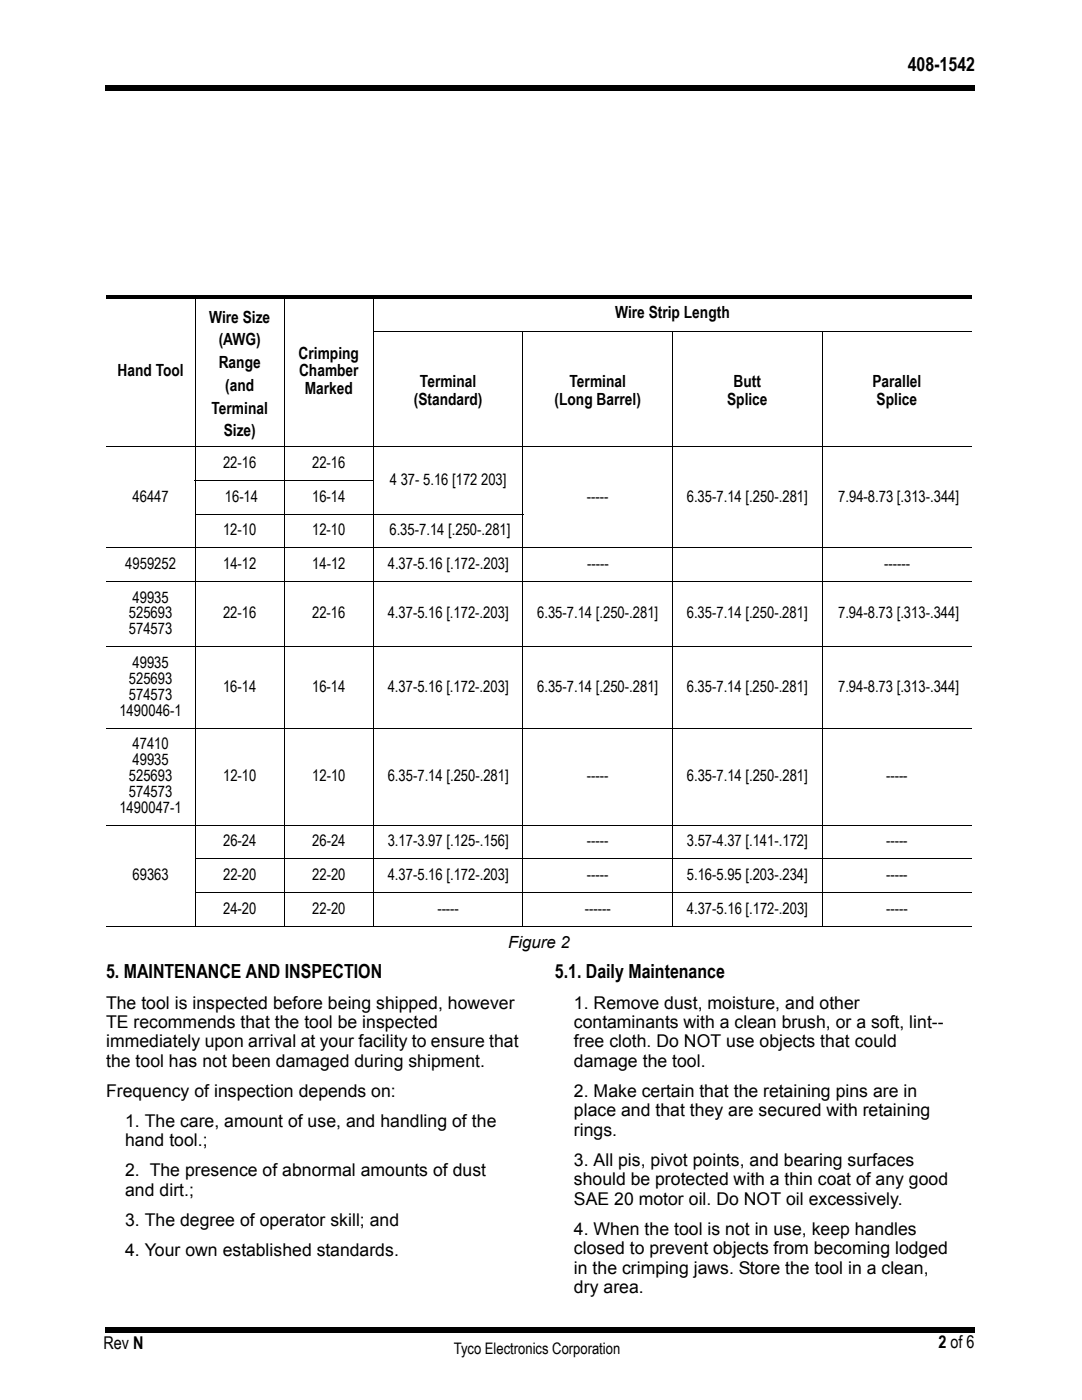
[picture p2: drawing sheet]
<svg xmlns="http://www.w3.org/2000/svg" width="216mm" height="279mm" viewBox="0 0 216 279" stroke-linecap="round" stroke-linejoin="round" font-family="sans-serif">
<defs><g id="words">
<g font-size="3.9">
<text x="181.1" y="14.2">408-1542</text>
<text x="21.2" y="195.2">5. MAINTENANCE AND INSPECTION</text>
<text x="110.7" y="195.2">5.1. Daily Maintenance</text>
</g>
<g font-size="3.5">
<text x="21.2" y="201.3">The tool is inspected before being shipped, however</text>
<text x="114.5" y="201.3">1. Remove dust, moisture, and other</text>
<text x="21.2" y="205.1">TE recommends that the tool be inspected</text>
<text x="21.2" y="209">immediately upon arrival at your facility to ensure that</text>
<text x="114.5" y="205.1">contaminants with a clean brush, or a soft, lint--</text>
<text x="114.5" y="209">free cloth. Do NOT use objects that could</text>
<text x="21.2" y="212.9">the tool has not been damaged during shipment.</text>
<text x="114.5" y="212.9">damage the tool.</text>
<text x="21.2" y="218.9">Frequency of inspection depends on:</text>
<text x="114.5" y="218.9">2. Make certain that the retaining pins are in</text>
<text x="25" y="224.9">1. The care, amount of use, and handling of the</text>
<text x="114.5" y="222.8">place and that they are secured with retaining</text>
<text x="114.5" y="226.7">rings.</text>
<text x="25" y="228.8">hand tool.;</text>
<text x="114.5" y="232.7">3. All pis, pivot points, and bearing surfaces</text>
<text x="25" y="234.8">2. The presence of abnormal amounts of dust</text>
<text x="25" y="238.7">and dirt.;</text>
<text x="114.5" y="236.5">should be protected with a thin coat of any good</text>
<text x="25" y="244.7">3. The degree of operator skill; and</text>
<text x="114.5" y="240.4">SAE 20 motor oil. Do NOT oil excessively.</text>
<text x="25" y="250.7">4. Your own established standards.</text>
<text x="114.5" y="246.4">4. When the tool is not in use, keep handles</text>
<text x="114.5" y="250.3">closed to prevent objects from becoming lodged</text>
<text x="114.5" y="254.2">in the crimping jaws. Store the tool in a clean,</text>
<text x="114.5" y="258.1">dry area.</text>
<text x="20.6" y="269.1">Rev N</text>
<text x="187.2" y="269.1">2 of 6</text>
</g>
<g font-size="3.3">
<text x="41.7" y="64.4">Wire Size</text>
<text x="122.8" y="63.5">Wire Strip Length</text>
<text x="43.6" y="68.9">(AWG)</text>
<text x="59.6" y="71.6">Crimping</text>
<text x="23.5" y="75.1">Hand Tool</text>
<text x="43.6" y="73.5">Range</text>
<text x="59.7" y="75.1">Chamber</text>
<text x="83.8" y="77.2">Terminal</text>
<text x="113.6" y="77.2">Terminal</text>
<text x="146.4" y="77.2">Butt</text>
<text x="174.1" y="77.2">Parallel</text>
<text x="42.2" y="82.5">Terminal</text>
<text x="44.9" y="78">(and</text>
<text x="60.8" y="78.6">Marked</text>
<text x="82.6" y="80.8">(Standard)</text>
<text x="110.7" y="80.8">(Long Barrel)</text>
<text x="145.1" y="80.8">Splice</text>
<text x="174.9" y="80.8">Splice</text>
<text x="44.6" y="87.1">Size)</text>
<text x="101.4" y="189.1">Figure 2</text>
</g>
<g font-size="3.2">
<text x="44.5" y="93.4">22-16</text>
<text x="62.3" y="93.4">22-16</text>
<text x="26.4" y="100.1">46447</text>
<text x="44.9" y="100.1">16-14</text>
<text x="62.3" y="100.1">16-14</text>
<text x="77.8" y="96.8">4 37- 5.16 [172 203]</text>
<text x="117.1" y="100.1">-----</text>
<text x="137" y="100.1">6.35-7.14 [.250-.281]</text>
<text x="167.3" y="100.1">7.94-8.73 [.313-.344]</text>
<text x="44.5" y="106.8">12-10</text>
<text x="62.3" y="106.8">12-10</text>
<text x="77.7" y="106.8">6.35-7.14 [.250-.281]</text>
<text x="25" y="113.5">4959252</text>
<text x="44.5" y="113.5">14-12</text>
<text x="62.3" y="113.5">14-12</text>
<text x="77.4" y="113.5">4.37-5.16 [.172-.203]</text>
<text x="117.2" y="113.5">-----</text>
<text x="176.4" y="113.5">------</text>
<text x="25.7" y="123.4">525693</text>
<text x="26.4" y="120.2">49935</text>
<text x="44.5" y="123.4">22-16</text>
<text x="62.3" y="123.4">22-16</text>
<text x="77.4" y="123.4">4.37-5.16 [.172-.203]</text>
<text x="107.2" y="123.4">6.35-7.14 [.250-.281]</text>
<text x="137" y="123.4">6.35-7.14 [.250-.281]</text>
<text x="167.2" y="123.4">7.94-8.73 [.313-.344]</text>
<text x="25.7" y="126.6">574573</text>
<text x="25.7" y="136.5">525693</text>
<text x="26.4" y="133.3">49935</text>
<text x="23.8" y="142.8">1490046-1</text>
<text x="25.7" y="139.6">574573</text>
<text x="44.5" y="138">16-14</text>
<text x="62.3" y="138">16-14</text>
<text x="77.4" y="138">4.37-5.16 [.172-.203]</text>
<text x="107.2" y="138">6.35-7.14 [.250-.281]</text>
<text x="137" y="138">6.35-7.14 [.250-.281]</text>
<text x="167.2" y="138">7.94-8.73 [.313-.344]</text>
<text x="26.4" y="149.5">47410</text>
<text x="25.7" y="155.9">525693</text>
<text x="26.4" y="152.7">49935</text>
<text x="44.5" y="155.9">12-10</text>
<text x="62.3" y="155.9">12-10</text>
<text x="77.4" y="155.9">6.35-7.14 [.250-.281]</text>
<text x="117.1" y="155.9">-----</text>
<text x="137" y="155.9">6.35-7.14 [.250-.281]</text>
<text x="176.8" y="155.9">-----</text>
<text x="25.7" y="159">574573</text>
<text x="23.8" y="162.2">1490047-1</text>
<text x="44.5" y="168.9">26-24</text>
<text x="62.3" y="168.9">26-24</text>
<text x="77.4" y="168.9">3.17-3.97 [.125-.156]</text>
<text x="117.1" y="168.9">-----</text>
<text x="137" y="168.9">3.57-4.37 [.141-.172]</text>
<text x="176.8" y="168.9">-----</text>
<text x="26.4" y="175.6">69363</text>
<text x="44.5" y="175.6">22-20</text>
<text x="62.3" y="175.6">22-20</text>
<text x="77.4" y="175.6">4.37-5.16 [.172-.203]</text>
<text x="117.1" y="175.6">-----</text>
<text x="137" y="175.6">5.16-5.95 [.203-.234]</text>
<text x="176.8" y="175.6">-----</text>
<text x="44.5" y="182.3">24-20</text>
<text x="62.3" y="182.3">22-20</text>
<text x="87.3" y="182.3">-----</text>
<text x="116.7" y="182.3">------</text>
<text x="137" y="182.3">4.37-5.16 [.172-.203]</text>
<text x="176.8" y="182.3">-----</text>
<text x="90.6" y="270.3">Tyco Electronics Corporation</text>
</g>
</g></defs>
<path d="M21.1 17.1h173.5v1.1h-173.5zM21.1 264.9h173.5v1h-173.5z" fill="#000"/>
<path d="M20.8 5h23.9v9.4h-23.9z" fill="#fff"/>
<g fill="none" stroke="#000" stroke-width=".2">
<path d="M38.9 58.8v126.1M56.7 58.8v126.1M74.5 58.8v126.1M74.4 66.1h119.5M104.4 66v118.9M134.2 66v118.9M164 66v118.9M21.2 89.2h172.7M38.9 95.9h35.7M21.2 109.3h172.7M21.2 116h172.7M38.9 102.6h65.5"/>
<path d="M21.2 129.1h172.7M21.2 145.3h172.7M21.2 164.7h172.7M38.9 171.4h155M38.9 178.1h155M21.2 184.8h172.7"/>
</g>
<path d="M21.2 58.8h172.7v.7h-172.7z" fill="#000"/>
<path d="M21.2 23.2h172.7v32.9h-172.7z" fill="#fff"/>
<use href="#words"/>
</svg>
